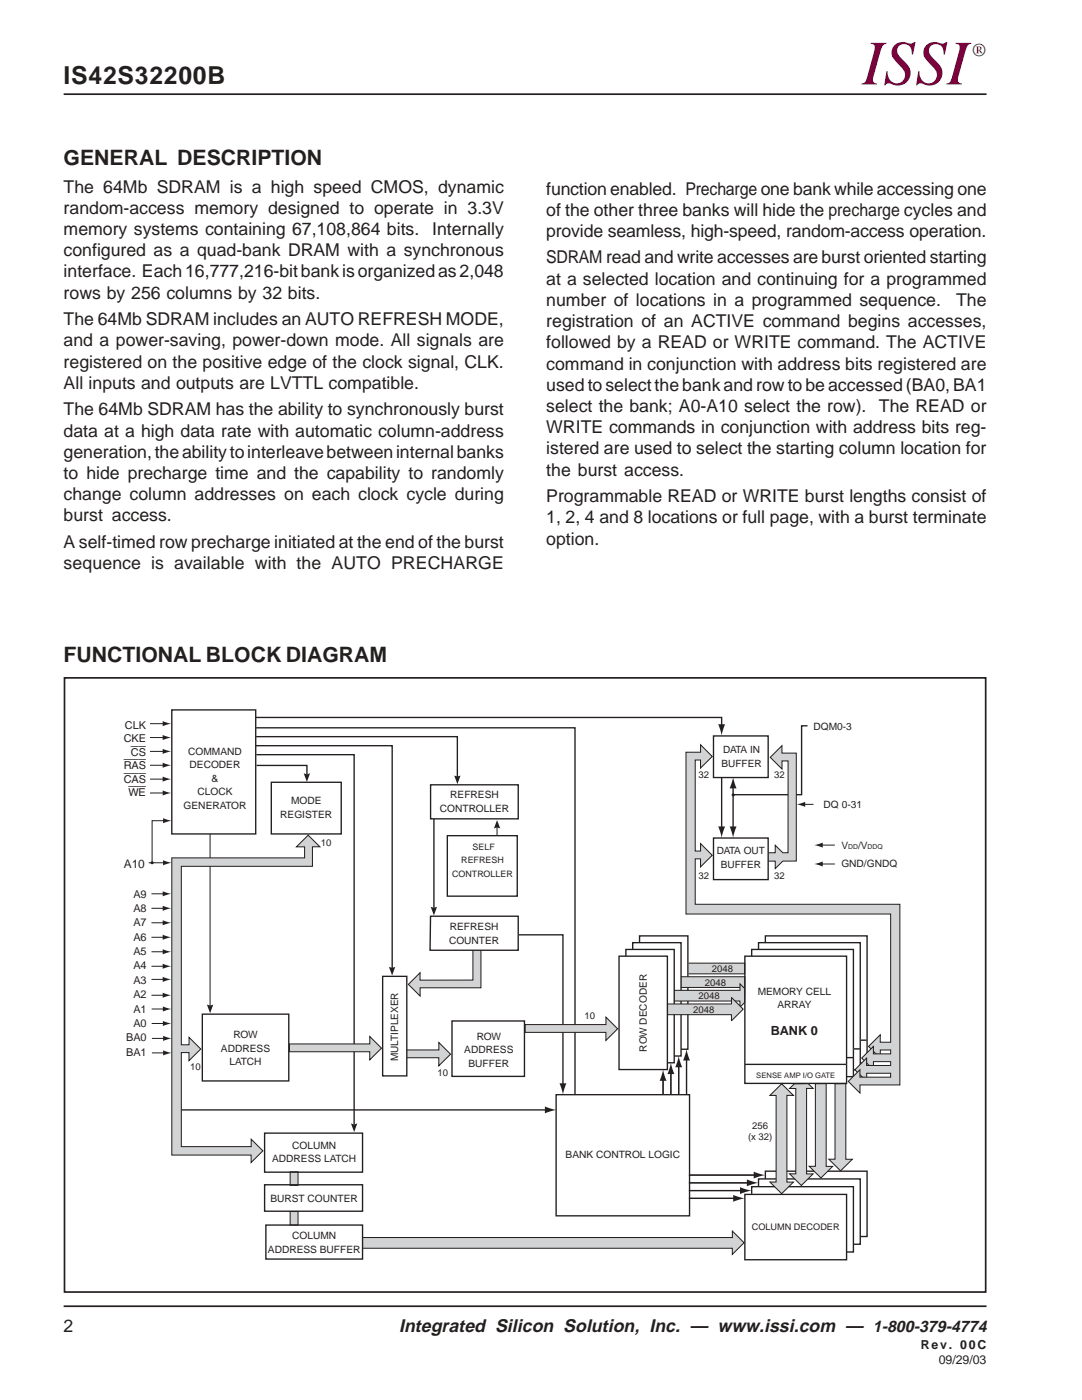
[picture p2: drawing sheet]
<svg xmlns="http://www.w3.org/2000/svg" width="216mm" height="279mm" viewBox="0 0 216 279" stroke-linecap="round" stroke-linejoin="round" font-family="sans-serif">
<defs><g id="words">
<text font-size="12.7" fill="#79003b" x="172" y="16.8">ISSI</text>
<text font-size="4.9" fill="#231f1f" x="12.7" y="16.8">IS42S32200B</text>
<g font-size="4.2" fill="#231f1f">
<text x="12.7" y="32.9">GENERAL DESCRIPTION</text>
<text x="12.7" y="132.1">FUNCTIONAL BLOCK DIAGRAM</text>
</g>
<text font-size="3.7" fill="#79003b" x="194" y="11.1">®</text>
<text font-size="3.6" fill="#231f1f" x="79.6" y="265.8">Integrated Silicon Solution, Inc. — www.issi.com — 1-800-379-4774</text>
<g font-size="3.5" fill="#231f1f">
<text x="12.7" y="38.4">The 64Mb SDRAM is a high speed CMOS, dynamic</text>
<text x="109" y="38.8">function enabled. Precharge one bank while accessing one</text>
<text x="12.7" y="42.7">random-access memory designed to operate in 3.3V</text>
<text x="12.7" y="46.9">memory systems containing 67,108,864 bits.</text>
<text x="86.2" y="46.9">Internally</text>
<text x="109" y="43.1">of the other three banks will hide the precharge cycles and</text>
<text x="109" y="47.3">provide seamless, high-speed, random-access operation.</text>
<text x="12.7" y="51.1">configured as a quad-bank DRAM with a synchronous</text>
<text x="109" y="52.6">SDRAM read and write accesses are burst oriented starting</text>
<text x="12.7" y="55.4">interface. Each 16,777,216-bit bank is organized as 2,048</text>
<text x="12.7" y="59.6">rows by 256 columns by 32 bits.</text>
<text x="109" y="56.8">at a selected location and continuing for a programmed</text>
<text x="12.7" y="64.9">The 64Mb SDRAM includes an AUTO REFRESH MODE,</text>
<text x="109" y="61">number of locations in a programmed sequence.</text>
<text x="109" y="65.3">registration of an ACTIVE command begins accesses,</text>
<text x="190.8" y="61">The</text>
<text x="12.7" y="69.1">and a power-saving, power-down mode. All signals are</text>
<text x="109" y="69.5">followed by a READ or WRITE command. The ACTIVE</text>
<text x="12.7" y="73.4">registered on the positive edge of the clock signal, CLK.</text>
<text x="12.7" y="77.6">All inputs and outputs are LVTTL compatible.</text>
<text x="109" y="73.7">command in conjunction with address bits registered are</text>
<text x="109" y="78">used to select the bank and row to be accessed (BA0, BA1</text>
<text x="12.7" y="82.9">The 64Mb SDRAM has the ability to synchronously burst</text>
<text x="109" y="82.2">select the bank; A0-A10 select the row).</text>
<text x="175.4" y="82.2">The READ or</text>
<text x="12.7" y="87.1">data at a high data rate with automatic column-address</text>
<text x="109" y="86.4">WRITE commands in conjunction with address bits reg-</text>
<text x="12.7" y="91.4">generation, the ability to interleave between internal banks</text>
<text x="12.7" y="95.6">to hide precharge time and the capability to randomly</text>
<text x="109" y="90.7">istered are used to select the starting column location for</text>
<text x="109" y="94.9">the burst access.</text>
<text x="12.7" y="99.8">change column addresses on each clock cycle during</text>
<text x="109" y="100.2">Programmable READ or WRITE burst lengths consist of</text>
<text x="12.7" y="104.1">burst access.</text>
<text x="109" y="104.4">1, 2, 4 and 8 locations or full page, with a burst terminate</text>
<text x="12.7" y="109.3">A self-timed row precharge initiated at the end of the burst</text>
<text x="12.7" y="113.6">sequence is available with the AUTO PRECHARGE</text>
<text x="109" y="108.7">option.</text>
<text x="12.7" y="265.8">2</text>
</g>
<g font-size="2.5" fill="#231f1f">
<text x="153.8" y="206.6">BANK 0</text>
<text x="183.7" y="269.2">Rev. 00C</text>
<text x="187.3" y="272.2">09/29/03</text>
</g>
<text font-size="2.4" fill="#231f1f" x="24.7" y="173.2">A10</text>
<g font-size="2.2" fill="#231f1f">
<text x="24.7" y="148.1">CKE</text>
<text x="24.9" y="145.4">CLK</text>
<text x="24.7" y="153.5">RAS</text>
<text x="26.1" y="150.8">CS</text>
<text x="24.7" y="156.2">CAS</text>
<text x="25.7" y="158.9">WE</text>
<text x="26.6" y="179.1">A9</text>
<text x="26.6" y="182">A8</text>
<text x="26.6" y="184.9">A7</text>
<text x="26.6" y="187.7">A6</text>
<text x="26.6" y="190.6">A5</text>
<text x="26.6" y="193.5">A4</text>
<text x="26.6" y="196.3">A3</text>
<text x="26.6" y="199.2">A2</text>
<text x="26.6" y="202.1">A1</text>
<text x="25.2" y="207.8">BA0</text>
<text x="26.6" y="204.9">A0</text>
<text x="25.2" y="210.7">BA1</text>
</g>
<g font-size="2" fill="#231f1f">
<text x="162.3" y="145.7">DQM0-3</text>
<text x="37.6" y="150.6">COMMAND</text>
<text x="37.8" y="153.3">DECODER</text>
<text x="144" y="153.1">BUFFER</text>
<text x="144.3" y="150.3">DATA IN</text>
<text x="36.6" y="161.5">GENERATOR</text>
<text x="39.4" y="158.7">CLOCK</text>
<text x="42.2" y="156">&amp;</text>
<text x="58.1" y="160.5">MODE</text>
<text x="89.9" y="159.3">REFRESH</text>
<text x="164.3" y="161.2">DQ 0-31</text>
<text x="55.9" y="163.2">REGISTER</text>
<text x="87.8" y="162">CONTROLLER</text>
<text x="143.1" y="170.5">DATA OUT</text>
<text x="143.8" y="173.2">BUFFER</text>
<text x="167.9" y="169.4">V</text>
<text x="167.9" y="172.9">GND/GNDQ</text>
<text x="171.2" y="169.4">/V</text>
<text x="89.8" y="185.6">REFRESH</text>
<text x="89.6" y="188.3">COUNTER</text>
<text x="151.2" y="198.5">MEMORY CELL</text>
<text x="155.1" y="201.2">ARRAY</text>
<text x="44.1" y="209.9">ADDRESS</text>
<text x="46.6" y="207.2">ROW</text>
<text x="95.1" y="207.5">ROW</text>
<text x="129.1" y="209.9" transform="rotate(-90 129.1 209.9)">ROW DECODER</text>
<text x="45.8" y="212.6">LATCH</text>
<text x="79.5" y="211.8" transform="rotate(-90 79.5 211.8)">MULTIPLEXER</text>
<text x="92.6" y="210.2">ADDRESS</text>
<text x="93.5" y="213">BUFFER</text>
<text x="54.3" y="232">ADDRESS LATCH</text>
<text x="58.3" y="229.3">COLUMN</text>
<text x="112.9" y="231.1">BANK CONTROL LOGIC</text>
<text x="54" y="240">BURST COUNTER</text>
<text x="53.5" y="250">ADDRESS BUFFER</text>
<text x="58.3" y="247.3">COLUMN</text>
</g>
<g font-size="1.9" fill="#231f1f">
<text x="139.4" y="155.3">32</text>
<text x="154.4" y="155.3">32</text>
<text x="64" y="168.9">10</text>
<text x="139.4" y="175.3">32</text>
<text x="154.4" y="175.3">32</text>
<text x="140.7" y="196.7">2048</text>
<text x="142.1" y="194">2048</text>
<text x="116.6" y="203.4">10</text>
<text x="138.3" y="202.2">2048</text>
<text x="139.4" y="199.4">2048</text>
<text x="38" y="213.6">10</text>
<text x="87.3" y="214.7">10</text>
<text x="149.3" y="227.6">(x 32)</text>
<text x="150.1" y="225.3">256</text>
</g>
<g font-size="1.8" fill="#231f1f">
<text x="92" y="172.3">REFRESH</text>
<text x="94.3" y="169.5">SELF</text>
<text x="90.2" y="175">CONTROLLER</text>
<text x="150" y="245.5">COLUMN DECODER</text>
</g>
<text font-size="1.5" fill="#231f1f" x="150.9" y="215.1">SENSE AMP I/O GATE</text>
<g font-size="1.4" fill="#231f1f">
<text x="169.2" y="169.4">DD</text>
<text x="173.1" y="169.4">DDQ</text>
</g>
</g></defs>
<path d="M12.7 18.8h184.1M12.9 135.3h183.8v122.6h-183.8zM12.7 260.7h184.1" fill="none" stroke="#231f1f" stroke-width=".34"/>
<path d="M51.1 145.2h63.6v73.3M103.5 186.6h8.8v30.1" fill="none" stroke="#231f1f" stroke-width=".27"/>
<path d="M111.6 216.2h1.4l-.7 2.3z" fill="#231f1f"/>
<path d="M137.4 192.2h11.2v2.2h-11.2z" fill="#d1d3d5"/>
<path d="M137.4 192.2h11.2v2.2h-11.2" fill="none" stroke="#231f1f" stroke-width=".2"/>
<path d="M127.6 188.1v-1.3h9.7v22.6h-1.4" fill="none" stroke="#231f1f" stroke-width=".27"/>
<path d="M135.9 194.9h12.7v2.2h-12.7z" fill="#d1d3d5"/>
<path d="M135.9 194.9h12.7v2.2h-12.7" fill="none" stroke="#231f1f" stroke-width=".2"/>
<path d="M126.2 189.5v-1.4h9.7v22.6h-1.4M151.4 189.4v-1.3h20.3v25.4h-1.4M152.7 188.1v-1.3h20.3v25.4h-1.4" fill="none" stroke="#231f1f" stroke-width=".27"/>
<path d="M171.6 207.6h1.4z" fill="#d1d3d5"/>
<path d="M171.6 207.6h1.4" fill="none" stroke="#231f1f" stroke-width=".27"/>
<path d="M173.3 208.8l2.3-2.3v1.5h3.2v1.5h-3.1v1.7z" fill="#d1d3d5"/>
<path d="M178.8 208h-3.2v-1.5l-2.3 2.3 2.4 2.4v-1.7h3.1" fill="none" stroke="#231f1f" stroke-width=".2"/>
<path d="M171.9 211.2l2.4-2.4v1.5h4.5l.1 1.6h-4.6v1.6z" fill="#d1d3d5"/>
<path d="M178.8 210.3h-4.5v-1.5l-2.4 2.4 2.4 2.3v-1.6h4.6" fill="none" stroke="#231f1f" stroke-width=".2"/>
<path d="M170.6 213.5l2.3-2.3v1.4h6.2l-.2 1.6h-6v1.6z" fill="#d1d3d5"/>
<path d="M179.1 212.6h-6.2v-1.4l-2.3 2.3 2.3 2.3v-1.6h6" fill="none" stroke="#231f1f" stroke-width=".2"/>
<path d="M150 190.8v-1.3h20.3v25.4h-1.4M152.7 235.3v-1.6h20.3v13.1h-1.3" fill="none" stroke="#231f1f" stroke-width=".27"/>
<path d="M136.9 150.1h2.9v-1.5l2.3 2.4-2.3 2.3v-1.6h-1.1v18.1h1.1v-1.4l2.3 2.3-2.3 2.3v-1.6h-1.1v9.1h40.9v36h-8v1.6l-2.3-2.3 2.3-2.3v1.5h6.1v-32.6h-40.8z" fill="#d1d3d5"/>
<path d="M177.7 208v-25.6h-40.8v-32.3h2.9v-1.5l2.3 2.4-2.3 2.3v-1.6h-1.1v18.1h1.1v-1.4l2.3 2.3-2.3 2.3v-1.6h-1.1v9.1h40.9v36h-8v1.6l-2.3-2.3 2.3-2.3v1.5h6.1v-.8" fill="none" stroke="#231f1f" stroke-width=".2"/>
<path d="M168.9 211.1h1.3z" fill="#d1d3d5"/>
<path d="M168.9 211.1h1.3M151.4 236.8v-1.5h20.3v13h-1.4" fill="none" stroke="#231f1f" stroke-width=".27"/>
<path d="M170.2 209.3h1.4z" fill="#d1d3d5"/>
<path d="M51 148.8h27.3v44.6M51.1 147h40.2v8.1M51.2 150.6h19.5v73.8M161.1 144.9h-1.2v13.7h-13.7M170.2 209.3h1.4M150 238.3v-1.5h20.3v13.1h-1.4" fill="none" stroke="#231f1f" stroke-width=".27"/>
<path d="M41.9 166.4v34.4" fill="none" stroke="#231f1f" stroke-width=".2"/>
<path d="M72.3 247h73.8v-1.3l2.4 2.3-2.4 2.3v-1.2h-73.8z" fill="#d1d3d5"/>
<path d="M72.3 247h73.8v-1.3l2.4 2.3-2.4 2.3v-1.2h-73.8" fill="none" stroke="#231f1f" stroke-width=".2"/>
<path d="M57.9 241.8h1.6v2.7h-1.6z" fill="#d1d3d5"/>
<path d="M57.9 241.8h1.6v2.7h-1.6z" fill="none" stroke="#231f1f" stroke-width=".2"/>
<path d="M57.9 233.9h1.6v2.7h-1.6z" fill="#d1d3d5"/>
<path d="M57.9 233.9h1.6v2.7h-1.6z" fill="none" stroke="#231f1f" stroke-width=".2"/>
<path d="M81.2 209.5h6.4v-1.4l2.3 2.3-2.3 2.3v-1.6h-6.4z" fill="#d1d3d5"/>
<path d="M81.2 209.5h6.4v-1.4l2.3 2.3-2.3 2.3v-1.6h-6.4" fill="none" stroke="#231f1f" stroke-width=".2"/>
<path d="M34.3 141.7h16.7v24.7h-16.7zM54.1 156.1h14v10.3h-14zM85.9 156.6h17.5v6.8h-17.5zM40.4 202.4h17.2v13.3h-17.2zM52.8 226.1h19.5v7.8h-19.5zM52.8 236.4h19.5v5.3h-19.5z" fill="none" stroke="#231f1f" stroke-width=".27"/>
<path d="M134.5 197.6h13.2v-1.2l.9 .9v2.8l-1 .9v-1.2h-13.1z" fill="#d1d3d5"/>
<path d="M134.5 197.6h13.2v-1.2l.9 .9v2.8l-1 .9v-1.2h-13.1" fill="none" stroke="#231f1f" stroke-width=".2"/>
<path d="M142.4 146.9h10.9v8.3h-10.9zM89.3 166.8h13.9v12h-13.9zM76.4 194.9h4.8v19.8h-4.8zM148.6 238.4h20.3v13h-20.3z" fill="none" stroke="#231f1f" stroke-width=".27"/>
<path d="M34.3 171.2h26.5v-2.2h-1.7l2.4-2.3 2.3 2.3h-1.5v3.9h-26.1v35.6h1.5v-1.5l2.4 2.4-2.4 2.3v-1.6h-1.5v18.7h13.9v-1.4l2.4 2.3-2.4 2.3v-1.5h-15.8z" fill="#d1d3d5"/>
<path d="M34.3 171.2h26.5v-2.2h-1.7l2.4-2.3 2.3 2.3h-1.5v3.9h-26.1v35.6h1.5v-1.5l2.4 2.4-2.4 2.3v-1.6h-1.5v18.7h13.9v-1.4l2.4 2.3-2.4 2.3v-1.5h-15.8z" fill="none" stroke="#231f1f" stroke-width=".2"/>
<path d="M57.8 208.3h16v-1.4l2.3 2.3-2.3 2.3v-1.6h-16z" fill="#d1d3d5"/>
<path d="M57.8 208.3h16v-1.4l2.3 2.3-2.3 2.3v-1.6h-16z" fill="none" stroke="#231f1f" stroke-width=".2"/>
<path d="M104.8 204.5h16.1v-1.5l2.3 2.3-2.3 2.3v-1.6h-16.1z" fill="#d1d3d5"/>
<path d="M29.9 144.4h2.9M104.8 204.5h16.1v-1.5l2.3 2.3-2.3 2.3v-1.6h-16.1z" fill="none" stroke="#231f1f" stroke-width=".2"/>
<path d="M32.5 143.9l1.7 .5-1.7 .5z" fill="#231f1f"/>
<path d="M29.9 147.2h2.9" fill="none" stroke="#231f1f" stroke-width=".2"/>
<path d="M32.5 146.7l1.7 .5-1.7 .5z" fill="#231f1f"/>
<path d="M29.9 150h2.9" fill="none" stroke="#231f1f" stroke-width=".2"/>
<path d="M32.5 149.5l1.7 .5-1.7 .5z" fill="#231f1f"/>
<path d="M29.9 152.7h2.9" fill="none" stroke="#231f1f" stroke-width=".2"/>
<path d="M32.5 152.2l1.7 .5-1.7 .5z" fill="#231f1f"/>
<path d="M29.9 155.5h2.9" fill="none" stroke="#231f1f" stroke-width=".2"/>
<path d="M32.5 155l1.7 .5-1.7 .5z" fill="#231f1f"/>
<path d="M29.9 158.3h2.9" fill="none" stroke="#231f1f" stroke-width=".2"/>
<path d="M32.5 157.7l1.7 .6-1.7 .5z" fill="#231f1f"/>
<path d="M29.7 172.2h3.2" fill="none" stroke="#231f1f" stroke-width=".2"/>
<path d="M32.5 171.7l1.8 .5-1.8 .5z" fill="#231f1f"/>
<path d="M30.2 178.4h2.6" fill="none" stroke="#231f1f" stroke-width=".2"/>
<path d="M32.5 177.9l1.7 .5-1.7 .5z" fill="#231f1f"/>
<path d="M30.2 181.3h2.6" fill="none" stroke="#231f1f" stroke-width=".2"/>
<path d="M32.5 180.8l1.7 .5-1.7 .5z" fill="#231f1f"/>
<path d="M30.2 184.2h2.6" fill="none" stroke="#231f1f" stroke-width=".2"/>
<path d="M32.5 183.7l1.7 .5-1.7 .5z" fill="#231f1f"/>
<path d="M30.2 187.1h2.6" fill="none" stroke="#231f1f" stroke-width=".2"/>
<path d="M32.5 186.5l1.7 .6-1.7 .5z" fill="#231f1f"/>
<path d="M30.2 189.9h2.6" fill="none" stroke="#231f1f" stroke-width=".2"/>
<path d="M32.5 189.4l1.7 .5-1.7 .6z" fill="#231f1f"/>
<path d="M30.2 192.8h2.6" fill="none" stroke="#231f1f" stroke-width=".2"/>
<path d="M32.5 192.3l1.7 .5-1.7 .5z" fill="#231f1f"/>
<path d="M30.2 195.5h2.6" fill="none" stroke="#231f1f" stroke-width=".2"/>
<path d="M32.5 195l1.7 .5-1.7 .5z" fill="#231f1f"/>
<path d="M30.2 198.6h2.6" fill="none" stroke="#231f1f" stroke-width=".2"/>
<g fill="#231f1f">
<path d="M32.5 198.1l1.7 .5-1.7 .5z"/>
<path d="M41.3 200.5l.6 .2 .6-.2-.6 1.7z"/>
<path d="M77.6 193l.6 .2 .7-.2-.7 1.7z"/>
<path d="M85.9 181l.7 .2 .6-.2-.6 1.7z"/>
<path d="M90.6 154.8l.7 .2 .6-.2-.6 1.7z"/>
<path d="M60.6 154.3l.6 .2 .7-.2-.7 1.8z"/>
<path d="M70 224.2l.7 .2 .6-.2-.6 1.7z"/>
</g>
<path d="M32.9 163.8h-2.5v8.4" fill="none" stroke="#231f1f" stroke-width=".2"/>
<path d="M32.5 163.3l1.8 .5-1.8 .5z" fill="#231f1f"/>
<path d="M81.5 196.5l2.3-2.4v1.5h10.6v-6h1.6v7.5h-12.2v1.7z" fill="#d1d3d5"/>
<path d="M94.4 189.6v6h-10.6v-1.5l-2.3 2.4 2.3 2.3v-1.7h12.2v-7.5" fill="none" stroke="#231f1f" stroke-width=".2"/>
<path d="M153.7 151.1l2.3-2.3v1.5h2.9v21.5l-2.7 .1-1.5 1.4v-1.4h-1.4v-1.7h1.4v-1.5l1.5 1.5h1l.1-18.3h-1.3v1.6z" fill="#d1d3d5"/>
<path d="M153.3 170.2h1.4v-1.5l1.5 1.5h1l.1-18.3h-1.3v1.6l-2.3-2.4 2.3-2.3v1.5h2.9v21.5l-2.7 .1-1.5 1.4v-1.4h-1.4" fill="none" stroke="#231f1f" stroke-width=".2"/>
<circle cx="146.2" cy="158.6" r=".18" fill="#231f1f"/>
<path d="M146.3 156.9v8.5M86.6 163.4v17.9" fill="none" stroke="#231f1f" stroke-width=".27"/>
<g fill="#231f1f">
<path d="M146.3 155l.7 2.3h-1.4z"/>
<path d="M145.6 164.9h1.4l-.7 2.3z"/>
</g>
<path d="M144 155.2v10.2" fill="none" stroke="#231f1f" stroke-width=".27"/>
<path d="M143.3 164.9h1.4l-.7 2.3z" fill="#231f1f"/>
<path d="M51 143.2h93v1.8" fill="none" stroke="#231f1f" stroke-width=".27"/>
<g fill="#231f1f">
<path d="M143.3 144.5h1.4l-.7 2.3z"/>
<circle cx="30.4" cy="172.2" r=".31"/>
<circle cx="146.3" cy="158.6" r=".31"/>
</g>
<path d="M160.3 160.5h2" fill="none" stroke="#231f1f" stroke-width=".2"/>
<path d="M158.9 160.5l1.8-.5v1z" fill="#231f1f"/>
<path d="M163.8 168.7h2.8" fill="none" stroke="#231f1f" stroke-width=".2"/>
<g fill="#231f1f">
<path d="M162.4 168.7l1.8-.6v1.1z"/>
<path d="M99.2 163.7l.6 1.6-.6-.2-.6 .2z"/>
</g>
<path d="M99.2 164.9v1.8M163.8 172.4h2.8" fill="none" stroke="#231f1f" stroke-width=".2"/>
<path d="M162.4 172.4l1.8-.5v1z" fill="#231f1f"/>
<path d="M51.2 152.8h10v1.7" fill="none" stroke="#231f1f" stroke-width=".27"/>
<path d="M30.3 201.4h2.5" fill="none" stroke="#231f1f" stroke-width=".2"/>
<path d="M32.5 200.9l1.7 .5-1.7 .5z" fill="#231f1f"/>
<path d="M30.3 204.3h2.5" fill="none" stroke="#231f1f" stroke-width=".2"/>
<path d="M32.5 203.8l1.7 .5-1.7 .5z" fill="#231f1f"/>
<path d="M124.9 190.9v-1.4h9.6v22.6h-1.4" fill="none" stroke="#231f1f" stroke-width=".27"/>
<path d="M177.7 209.5v.8z" fill="#d1d3d5"/>
<path d="M177.7 209.5v.8" fill="none" stroke="#231f1f" stroke-width=".2"/>
<path d="M177.7 211.9v.7z" fill="#d1d3d5"/>
<path d="M177.7 211.9v.7" fill="none" stroke="#231f1f" stroke-width=".2"/>
<path d="M133.2 200.4h12.8v-1.3l2.3 2.3-2.3 2.3v-1.2h-12.8z" fill="#d1d3d5"/>
<path d="M133.2 200.4h12.8v-1.3l2.3 2.3-2.3 2.3v-1.2h-12.8" fill="none" stroke="#231f1f" stroke-width=".2"/>
<path d="M123.5 190.8h9.7v22.7h-9.7z" fill="none" stroke="#231f1f" stroke-width=".27"/>
<path d="M166.6 216.3h2.2v15.1h1.3l-2.4 2.3-2.3-2.4h1.2z" fill="#d1d3d5"/>
<path d="M166.6 216.3h2.2v15.1h1.3l-2.4 2.3-2.3-2.4h1.2z" fill="none" stroke="#231f1f" stroke-width=".2"/>
<path d="M162.7 216.3h2.2v16.5h1.3l-2.4 2.3-2.3-2.3h1.2z" fill="#d1d3d5"/>
<path d="M162.7 216.3h2.2v16.5h1.3l-2.4 2.3-2.3-2.3h1.2z" fill="none" stroke="#231f1f" stroke-width=".2"/>
<path d="M157.6 217.2l.9-.9h2.8l.9 .9h-1.3v17.1h1.3l-2.3 2.3-2.3-2.3h1.2v-17.1z" fill="#d1d3d5"/>
<path d="M157.6 217.2l.9-.9h2.8l.9 .9h-1.3v17.1h1.3l-2.3 2.3-2.3-2.3h1.2v-17.1z" fill="none" stroke="#231f1f" stroke-width=".2"/>
<path d="M153.6 218.6l2.4-2.3 2.3 2.3h-1.3v17.3h1.3l-2.3 2.3-2.4-2.3h1.3v-17.3z" fill="#d1d3d5"/>
<path d="M153.6 218.6l2.4-2.3 2.3 2.3h-1.3v17.3h1.3l-2.3 2.3-2.4-2.3h1.3v-17.3zM137.6 239.2h9.2" fill="none" stroke="#231f1f" stroke-width=".2"/>
<path d="M148.6 190.8h20.3v25.4h-20.3zM111 218.5h26.6v24.1h-26.6zM148.6 212.4h20.3M137.6 239.2h9.2" fill="none" stroke="#231f1f" stroke-width=".27"/>
<path d="M148.6 212.4h20.3" fill="none" stroke="#d1d3d5" stroke-width=".2"/>
<path d="M146.3 238.5l2.3 .7-2.3 .6z" fill="#231f1f"/>
<path d="M137.6 237.6h10.5" fill="none" stroke="#231f1f" stroke-width=".2"/>
<path d="M137.6 237.6h10.5" fill="none" stroke="#231f1f" stroke-width=".27"/>
<path d="M147.7 236.9l2.3 .7-2.3 .7z" fill="#231f1f"/>
<path d="M137.6 236.1h11.9" fill="none" stroke="#231f1f" stroke-width=".2"/>
<path d="M137.6 236.1h11.9" fill="none" stroke="#231f1f" stroke-width=".27"/>
<path d="M149 235.4l2.3 .7-2.3 .6z" fill="#231f1f"/>
<path d="M137.6 234.5h13.3" fill="none" stroke="#231f1f" stroke-width=".2"/>
<path d="M137.6 234.5h13.3" fill="none" stroke="#231f1f" stroke-width=".27"/>
<path d="M150.4 233.8l2.3 .7-2.3 .7z" fill="#231f1f"/>
<path d="M132.3 215.2v3.1" fill="none" stroke="#231f1f" stroke-width=".2"/>
<path d="M132.3 215.2v3.1" fill="none" stroke="#231f1f" stroke-width=".27"/>
<path d="M132.3 213.4l.7 2.3h-1.4z" fill="#231f1f"/>
<path d="M133.9 213.9v4.4" fill="none" stroke="#231f1f" stroke-width=".2"/>
<path d="M133.9 213.9v4.4" fill="none" stroke="#231f1f" stroke-width=".27"/>
<path d="M133.9 212.1l.7 2.2h-1.4z" fill="#231f1f"/>
<path d="M135.4 212.5v5.8" fill="none" stroke="#231f1f" stroke-width=".2"/>
<path d="M135.4 212.5v5.8" fill="none" stroke="#231f1f" stroke-width=".27"/>
<path d="M135.4 210.7l.7 2.3h-1.4z" fill="#231f1f"/>
<path d="M137 211.2v7.1" fill="none" stroke="#231f1f" stroke-width=".2"/>
<path d="M137 211.2v7.1" fill="none" stroke="#231f1f" stroke-width=".27"/>
<path d="M137 209.4l.7 2.2h-1.4z" fill="#231f1f"/>
<path d="M53.1 244.5h19.2v6.8h-19.2z" fill="none" stroke="#231f1f" stroke-width=".27"/>
<path d="M90.2 203.8h14.5v11h-14.5z" fill="#fff"/>
<path d="M142.4 167.2h10.9v8.3h-10.9zM85.9 182.9h17.5v6.7h-17.6zM90.2 203.8h14.4v11h-14.4z" fill="none" stroke="#231f1f" stroke-width=".27"/>
<path d="M30.3 207.2h2.6" fill="none" stroke="#231f1f" stroke-width=".2"/>
<path d="M32.6 206.7l1.7 .5-1.7 .5z" fill="#231f1f"/>
<path d="M30.3 210.1h2.6" fill="none" stroke="#231f1f" stroke-width=".2"/>
<path d="M32.6 209.6l1.7 .5-1.7 .5z" fill="#231f1f"/>
<path d="M36.2 221.5h73" fill="none" stroke="#231f1f" stroke-width=".27"/>
<path d="M108.7 220.8l2.3 .7-2.3 .7z" fill="#231f1f"/>
<use href="#words"/>
</svg>
